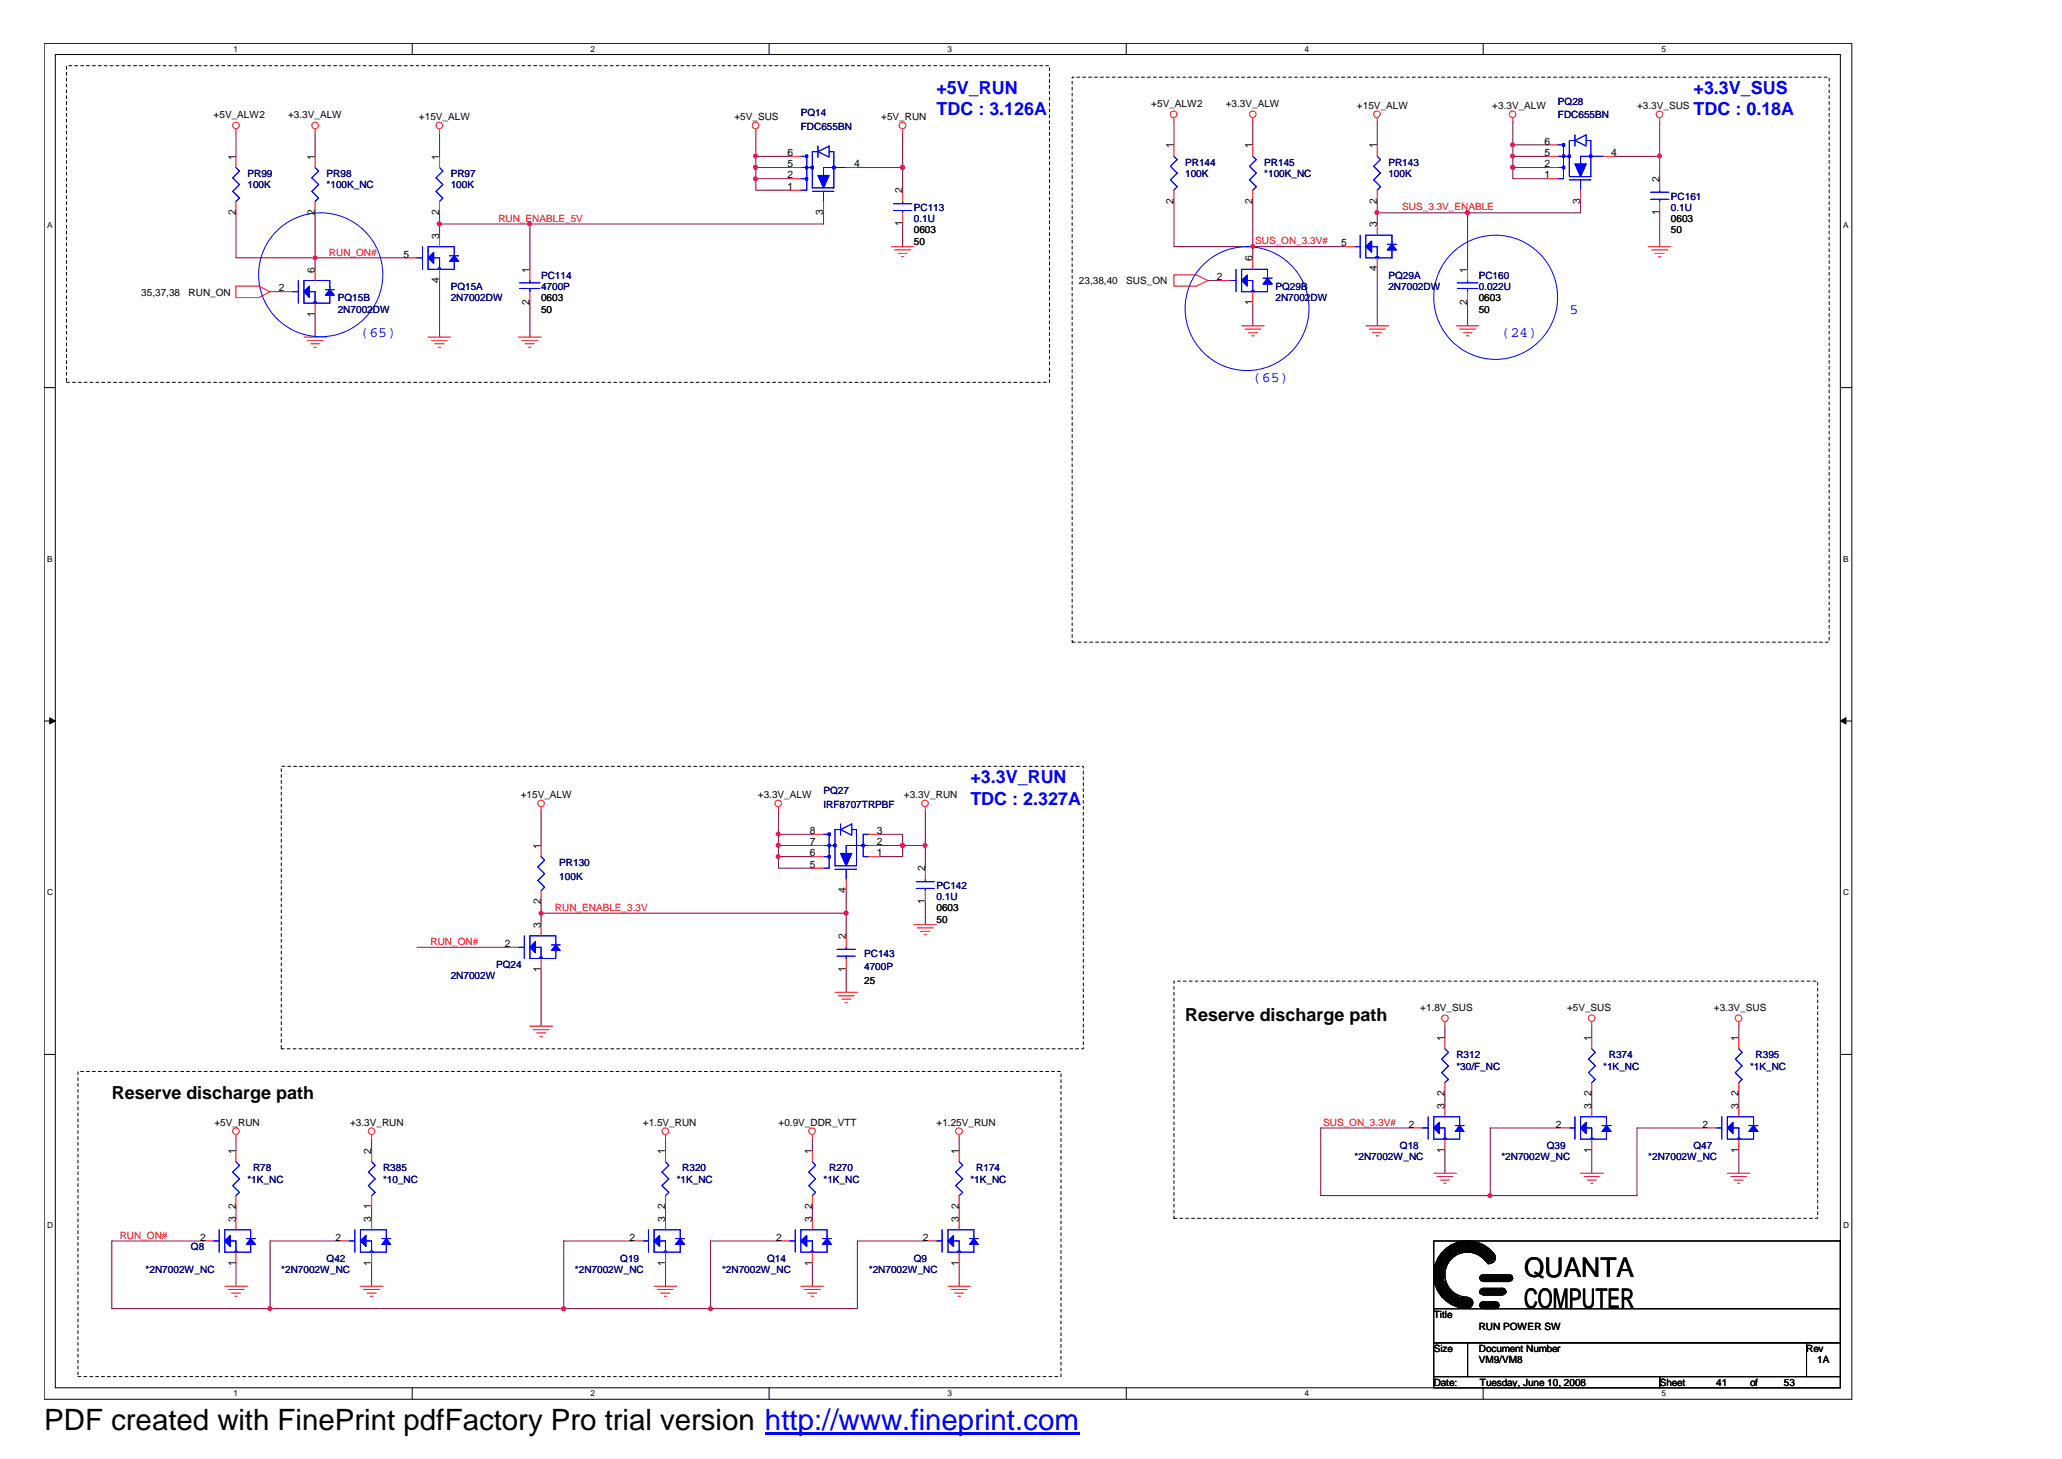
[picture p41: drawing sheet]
<svg xmlns="http://www.w3.org/2000/svg" width="297mm" height="210mm" viewBox="0 0 297 210" stroke-linecap="round" stroke-linejoin="round" font-family="sans-serif">
<defs><g id="words">
<text font-size="4.2" x="6.3" y="205.7">PDF created with FinePrint pdfFactory Pro trial version http://www.fineprint.com</text>
<g font-size="3.9">
<text x="219.3" y="183.7">QUANTA</text>
<text x="219.3" y="188.1">COMPUTER</text>
</g>
<g font-size="2.6" fill="#00f">
<text x="134.7" y="13.5">+5V_RUN</text>
<text x="134.7" y="16.6">TDC : 3.126A</text>
<text x="243.7" y="13.5">+3.3V_SUS</text>
<text x="243.7" y="16.6">TDC : 0.18A</text>
<text x="139.6" y="112.7">+3.3V_RUN</text>
<text x="139.6" y="115.8">TDC : 2.327A</text>
</g>
<g font-size="2.6">
<text x="170.5" y="146.8">Reserve discharge path</text>
<text x="16.1" y="158.2">Reserve discharge path</text>
</g>
<g font-size="2.1" fill="#00f">
<text x="225.8" y="45.2">5</text>
<text x="51.9" y="48.5">(65)</text>
<text x="216" y="48.5">(24)</text>
<text x="180.3" y="55">(65)</text>
</g>
<g font-size="1.5">
<text x="33.9" y="23" transform="rotate(-90 33.9 23)">1</text>
<text x="45.3" y="23" transform="rotate(-90 45.3 23)">1</text>
<text x="63.2" y="23" transform="rotate(-90 63.2 23)">1</text>
<text x="113.3" y="22.5">6</text>
<text x="168.9" y="21.4" transform="rotate(-90 168.9 21.4)">1</text>
<text x="180.2" y="21.4" transform="rotate(-90 180.2 21.4)">1</text>
<text x="198.1" y="21.4" transform="rotate(-90 198.1 21.4)">1</text>
<text x="222.2" y="20.8">6</text>
<text x="222.2" y="22.5">5</text>
<text x="231.8" y="22.5">4</text>
<text x="113.3" y="24.1">5</text>
<text x="113.3" y="25.7">2</text>
<text x="113.3" y="27.3">1</text>
<text x="122.9" y="24.1">4</text>
<text x="129.8" y="27.8" transform="rotate(-90 129.8 27.8)">2</text>
<text x="168.9" y="29.3" transform="rotate(-90 168.9 29.3)">2</text>
<text x="180.2" y="29.3" transform="rotate(-90 180.2 29.3)">2</text>
<text x="198.1" y="29.3" transform="rotate(-90 198.1 29.3)">2</text>
<text x="222.2" y="24.1">2</text>
<text x="222.2" y="25.7">1</text>
<text x="227.4" y="29.3" transform="rotate(-90 227.4 29.3)">3</text>
<text x="238.8" y="26.2" transform="rotate(-90 238.8 26.2)">2</text>
<text x="33.9" y="30.9" transform="rotate(-90 33.9 30.9)">2</text>
<text x="45.3" y="30.9" transform="rotate(-90 45.3 30.9)">2</text>
<text x="63.2" y="34.3" transform="rotate(-90 63.2 34.3)">3</text>
<text x="63.2" y="30.9" transform="rotate(-90 63.2 30.9)">2</text>
<text x="118.4" y="30.9" transform="rotate(-90 118.4 30.9)">3</text>
<text x="129.8" y="32.6" transform="rotate(-90 129.8 32.6)">1</text>
<text x="193" y="35.4">5</text>
<text x="198.1" y="32.7" transform="rotate(-90 198.1 32.7)">3</text>
<text x="238.8" y="30.9" transform="rotate(-90 238.8 30.9)">1</text>
<text x="40.1" y="41.9">2</text>
<text x="45.3" y="39.2" transform="rotate(-90 45.3 39.2)">6</text>
<text x="58" y="37.1">5</text>
<text x="63.2" y="40.7" transform="rotate(-90 63.2 40.7)">4</text>
<text x="76.2" y="39.2" transform="rotate(-90 76.2 39.2)">1</text>
<text x="175.1" y="40.3">2</text>
<text x="180.2" y="37.6" transform="rotate(-90 180.2 37.6)">6</text>
<text x="198.1" y="39" transform="rotate(-90 198.1 39)">4</text>
<text x="211.1" y="39.2" transform="rotate(-90 211.1 39.2)">1</text>
<text x="45.3" y="45.6" transform="rotate(-90 45.3 45.6)">1</text>
<text x="76.2" y="43.9" transform="rotate(-90 76.2 43.9)">2</text>
<text x="180.2" y="43.9" transform="rotate(-90 180.2 43.9)">1</text>
<text x="211.1" y="43.9" transform="rotate(-90 211.1 43.9)">2</text>
<text x="116.5" y="120">8</text>
<text x="126.2" y="120">3</text>
<text x="77.8" y="122.1" transform="rotate(-90 77.8 122.1)">1</text>
<text x="116.5" y="121.6">7</text>
<text x="116.5" y="123.2">6</text>
<text x="116.5" y="124.9">5</text>
<text x="126.2" y="121.6">2</text>
<text x="126.2" y="123.2">1</text>
<text x="133.1" y="125.4" transform="rotate(-90 133.1 125.4)">2</text>
<text x="77.8" y="130.1" transform="rotate(-90 77.8 130.1)">2</text>
<text x="121.7" y="128.5" transform="rotate(-90 121.7 128.5)">4</text>
<text x="133.1" y="130.1" transform="rotate(-90 133.1 130.1)">1</text>
<text x="72.6" y="136.2">2</text>
<text x="77.8" y="133.5" transform="rotate(-90 77.8 133.5)">3</text>
<text x="121.7" y="135.1" transform="rotate(-90 121.7 135.1)">2</text>
<text x="77.8" y="139.8" transform="rotate(-90 77.8 139.8)">1</text>
<text x="121.7" y="139.8" transform="rotate(-90 121.7 139.8)">1</text>
<text x="207.9" y="149.7" transform="rotate(-90 207.9 149.7)">1</text>
<text x="229" y="149.7" transform="rotate(-90 229 149.7)">1</text>
<text x="250.1" y="149.7" transform="rotate(-90 250.1 149.7)">1</text>
<text x="207.9" y="159.5" transform="rotate(-90 207.9 159.5)">3</text>
<text x="207.9" y="157.7" transform="rotate(-90 207.9 157.7)">2</text>
<text x="229" y="159.5" transform="rotate(-90 229 159.5)">3</text>
<text x="229" y="157.7" transform="rotate(-90 229 157.7)">2</text>
<text x="250.1" y="159.5" transform="rotate(-90 250.1 159.5)">3</text>
<text x="250.1" y="157.7" transform="rotate(-90 250.1 157.7)">2</text>
<text x="33.9" y="166" transform="rotate(-90 33.9 166)">1</text>
<text x="53.4" y="166" transform="rotate(-90 53.4 166)">2</text>
<text x="95.7" y="166" transform="rotate(-90 95.7 166)">1</text>
<text x="116.8" y="166" transform="rotate(-90 116.8 166)">1</text>
<text x="138" y="166" transform="rotate(-90 138 166)">1</text>
<text x="202.7" y="162.2">2</text>
<text x="207.9" y="165.8" transform="rotate(-90 207.9 165.8)">1</text>
<text x="223.9" y="162.2">2</text>
<text x="229" y="165.8" transform="rotate(-90 229 165.8)">1</text>
<text x="245" y="162.2">2</text>
<text x="250.1" y="165.8" transform="rotate(-90 250.1 165.8)">1</text>
<text x="33.9" y="174" transform="rotate(-90 33.9 174)">2</text>
<text x="53.4" y="174" transform="rotate(-90 53.4 174)">1</text>
<text x="95.7" y="174" transform="rotate(-90 95.7 174)">2</text>
<text x="116.8" y="174" transform="rotate(-90 116.8 174)">2</text>
<text x="138" y="174" transform="rotate(-90 138 174)">2</text>
<text x="28.8" y="178.5">2</text>
<text x="33.9" y="175.8" transform="rotate(-90 33.9 175.8)">3</text>
<text x="48.3" y="178.5">2</text>
<text x="53.4" y="175.8" transform="rotate(-90 53.4 175.8)">3</text>
<text x="90.6" y="178.5">2</text>
<text x="95.7" y="175.8" transform="rotate(-90 95.7 175.8)">3</text>
<text x="111.7" y="178.5">2</text>
<text x="116.8" y="175.8" transform="rotate(-90 116.8 175.8)">3</text>
<text x="132.8" y="178.5">2</text>
<text x="138" y="175.8" transform="rotate(-90 138 175.8)">3</text>
<text x="33.9" y="182.1" transform="rotate(-90 33.9 182.1)">1</text>
<text x="53.4" y="182.1" transform="rotate(-90 53.4 182.1)">1</text>
<text x="95.7" y="182.1" transform="rotate(-90 95.7 182.1)">1</text>
<text x="116.8" y="182.1" transform="rotate(-90 116.8 182.1)">1</text>
<text x="138" y="182.1" transform="rotate(-90 138 182.1)">1</text>
</g>
<g font-size="1.4">
<text x="30.7" y="17">+5V_ALW2</text>
<text x="41.4" y="17">+3.3V_ALW</text>
<text x="60.3" y="17.3">+15V_ALW</text>
<text x="105.7" y="17.3">+5V_SUS</text>
<text x="126.8" y="17.3">+5V_RUN</text>
<text x="165.7" y="15.4">+5V_ALW2</text>
<text x="176.4" y="15.4">+3.3V_ALW</text>
<text x="195.2" y="15.7">+15V_ALW</text>
<text x="214.7" y="15.7">+3.3V_ALW</text>
<text x="235.5" y="15.7">+3.3V_SUS</text>
<text x="131.5" y="35.2">50</text>
<text x="131.5" y="33.6">0603</text>
<text x="240.4" y="33.6">50</text>
<text x="240.4" y="32">0603</text>
<text x="155.2" y="40.9">23,38,40</text>
<text x="162.1" y="40.9">SUS_ON</text>
<text x="20.3" y="42.5">35,37,38</text>
<text x="27.1" y="42.5">RUN_ON</text>
<text x="77.9" y="45">50</text>
<text x="77.9" y="43.3">0603</text>
<text x="212.8" y="45">50</text>
<text x="212.8" y="43.3">0603</text>
<text x="74.9" y="114.9">+15V_ALW</text>
<text x="109.1" y="114.9">+3.3V_ALW</text>
<text x="130" y="114.9">+3.3V_RUN</text>
<text x="134.7" y="131.1">0603</text>
<text x="134.7" y="132.7">50</text>
<text x="124.3" y="141.5">25</text>
<text x="204.3" y="145.4">+1.8V_SUS</text>
<text x="225.5" y="145.4">+5V_SUS</text>
<text x="246.6" y="145.4">+3.3V_SUS</text>
<text x="30.9" y="162">+5V_RUN</text>
<text x="50.4" y="162">+3.3V_RUN</text>
<text x="92.5" y="162">+1.5V_RUN</text>
<text x="112" y="162">+0.9V_DDR_VTT</text>
<text x="134.7" y="162">+1.25V_RUN</text>
<text x="206.3" y="189.6">Title</text>
<text x="212.8" y="191.3">RUN POWER SW</text>
<text x="206.3" y="194.5">Size</text>
<text x="212.8" y="196.1">VM9/VM8</text>
<text x="212.8" y="194.5">Document Number</text>
<text x="259.9" y="194.5">Rev</text>
<text x="261.5" y="196.1">1A</text>
<text x="206.3" y="199.4">Date:</text>
<text x="212.9" y="199.4">Tuesday, June 10, 2008</text>
<text x="238.8" y="199.4">Sheet</text>
<text x="246.9" y="199.4">41</text>
<text x="251.8" y="199.4">of</text>
<text x="256.7" y="199.4">53</text>
</g>
<g font-size="1.4" fill="#000080">
<text x="115.2" y="16.7">PQ14</text>
<text x="224.2" y="15">PQ28</text>
<text x="224.2" y="17">FDC655BN</text>
<text x="115.2" y="18.6">FDC655BN</text>
<text x="170.5" y="23.8">PR144</text>
<text x="181.9" y="23.8">PR145</text>
<text x="199.8" y="23.8">PR143</text>
<text x="35.6" y="25.5">PR99</text>
<text x="35.6" y="27.1">100K</text>
<text x="47" y="25.5">PR98</text>
<text x="47" y="27.1">*100K_NC</text>
<text x="64.9" y="25.5">PR97</text>
<text x="64.9" y="27.1">100K</text>
<text x="170.5" y="25.5">100K</text>
<text x="181.9" y="25.5">*100K_NC</text>
<text x="199.8" y="25.5">100K</text>
<text x="240.4" y="28.7">PC161</text>
<text x="131.5" y="30.3">PC113</text>
<text x="131.5" y="32">0.1U</text>
<text x="240.4" y="30.3">0.1U</text>
<text x="64.9" y="41.7">PQ15A</text>
<text x="77.9" y="40.1">PC114</text>
<text x="77.9" y="41.7">4700P</text>
<text x="183.5" y="41.7">PQ29B</text>
<text x="199.8" y="40.1">PQ29A</text>
<text x="199.8" y="41.7">2N7002DW</text>
<text x="212.8" y="40.1">PC160</text>
<text x="212.8" y="41.7">0.022U</text>
<text x="48.6" y="43.3">PQ15B</text>
<text x="48.6" y="45">2N7002DW</text>
<text x="64.9" y="43.3">2N7002DW</text>
<text x="183.5" y="43.3">2N7002DW</text>
<text x="118.5" y="114.2">PQ27</text>
<text x="118.5" y="116.2">IRF8707TRPBF</text>
<text x="80.5" y="124.6">PR130</text>
<text x="80.5" y="126.5">100K</text>
<text x="134.7" y="127.9">PC142</text>
<text x="134.7" y="129.5">0.1U</text>
<text x="124.3" y="137.6">PC143</text>
<text x="64.9" y="140.9">2N7002W</text>
<text x="71.4" y="139.2">PQ24</text>
<text x="124.3" y="139.6">4700P</text>
<text x="209.5" y="152.2">R312</text>
<text x="209.5" y="153.9">*30/F_NC</text>
<text x="230.7" y="153.9">*1K_NC</text>
<text x="231.5" y="152.2">R374</text>
<text x="251.8" y="153.9">*1K_NC</text>
<text x="252.6" y="152.2">R395</text>
<text x="194.9" y="166.9">*2N7002W_NC</text>
<text x="201.4" y="165.2">Q18</text>
<text x="216" y="166.9">*2N7002W_NC</text>
<text x="222.5" y="165.2">Q39</text>
<text x="237.2" y="166.9">*2N7002W_NC</text>
<text x="243.7" y="165.2">Q47</text>
<text x="35.6" y="170.2">*1K_NC</text>
<text x="36.4" y="168.5">R78</text>
<text x="55.1" y="168.5">R385</text>
<text x="55.1" y="170.2">*10_NC</text>
<text x="97.4" y="170.2">*1K_NC</text>
<text x="98.2" y="168.5">R320</text>
<text x="118.5" y="170.2">*1K_NC</text>
<text x="119.3" y="168.5">R270</text>
<text x="139.6" y="170.2">*1K_NC</text>
<text x="140.5" y="168.5">R174</text>
<text x="27.5" y="179.9">Q8</text>
<text x="21" y="183.1">*2N7002W_NC</text>
<text x="40.5" y="183.1">*2N7002W_NC</text>
<text x="47" y="181.5">Q42</text>
<text x="82.7" y="183.1">*2N7002W_NC</text>
<text x="89.2" y="181.5">Q19</text>
<text x="103.9" y="183.1">*2N7002W_NC</text>
<text x="110.4" y="181.5">Q14</text>
<text x="125" y="183.1">*2N7002W_NC</text>
<text x="131.5" y="181.5">Q9</text>
</g>
<g font-size="1.4" fill="#f00">
<text x="71.7" y="31.9">RUN_ENABLE_5V</text>
<text x="180.6" y="35.2">SUS_ON_3.3V#</text>
<text x="201.8" y="30.3">SUS_3.3V_ENABLE</text>
<text x="47.3" y="36.8">RUN_ON#</text>
<text x="79.8" y="131">RUN_ENABLE_3.3V</text>
<text x="61.9" y="135.9">RUN_ON#</text>
<text x="190.4" y="161.9">SUS_ON_3.3V#</text>
<text x="17.2" y="178.2">RUN_ON#</text>
</g>
<g font-size="1.2">
<text x="33.6" y="7.5">1</text>
<text x="85" y="7.5">2</text>
<text x="136.3" y="7.5">3</text>
<text x="187.7" y="7.5">4</text>
<text x="239.1" y="7.5">5</text>
<text x="6.8" y="32.9">A</text>
<text x="265.2" y="32.9">A</text>
<text x="6.8" y="80.8">B</text>
<text x="265.2" y="80.8">B</text>
<text x="6.8" y="128.7">C</text>
<text x="265.2" y="128.7">C</text>
<text x="6.8" y="176.7">D</text>
<text x="265.2" y="176.7">D</text>
<text x="33.6" y="200.9">1</text>
<text x="85" y="200.9">2</text>
<text x="136.3" y="200.9">3</text>
<text x="187.7" y="200.9">4</text>
<text x="239.1" y="200.9">5</text>
</g>
</g></defs>
<g fill="none" stroke="#000" stroke-width=".14">
<path d="M6.3 6.2h260.1v195.1h-260.1zM8 7.8h256.8v191.9h-256.8zM59.3 6.2v1.6M110.7 6.2v1.6M162.1 6.2v1.6M213.4 6.2v1.6M6.3 55.8h1.7M264.8 55.8h1.6M6.3 103.7h1.7M264.8 103.7h1.6M6.3 151.7h1.7M264.8 151.7h1.6"/>
<path d="M206.3 178.5h58.5v9.8h-58.5zM207.9 179.8v2.8l.2-.5v-2.3l.1-.1v2.1l.2-.2v-2.1l.2-.2v2l.1-.2v-1.9h.2v1.8l.1-.2v-1.6l.2-.2v1.7l.2-.2v-1.5l.1-.1v1.6M209.7 178.9l.1-.2v1.6l-.1-.2zM209.8 179.9l1.4-.2a3.6 3.6 0 0 1 3.1 1.8M209.8 179.7l1.4-.2a3.8 3.8 0 0 1 3.4 2.2M209.8 179.5l1.4-.2a4 4 0 0 1 3.6 2.3M209.8 179.4l1.4-.2a4.2 4.2 0 0 1 3.6 2.1M209.8 179.2l1.4-.2a4.3 4.3 0 0 1 3.8 2.3M209.8 178.9l1.4-.2a4.6 4.6 0 0 1 3.9 2.3M210 179l1.2-.1a4.6 4.6 0 0 1 3.9 2.3M210 178.9v1.2M211.2 178.5a4.8 4.8 0 0 1 3.7 1.9"/>
<path d="M211.2 178.5a4.8 4.8 0 0 0-4.9 4.9 4.8 4.8 0 0 0 4.9 4.8M211.2 178.5l-1.6 .2M59.3 199.7v1.6M110.7 199.7v1.6M162.1 199.7v1.6M206.3 188.3h58.5v4.9h-58.5zM206.3 193.2h4.9v4.8h-4.9zM206.3 198h32.5v1.7h-32.5zM206.5 182.3v2.2l.1 .6v-3.3l.2-.3v4l.1 .2v-4.6l.2-.3v5.2l.2 .2v-5.5l.1-.2v6.2M209.8 180.1l1.4-.3a3.5 3.5 0 0 1 3.1 2M209.8 186.5v1.5h-.1v-1.5l-.2-.2v1.7l-.1-.2v-1.5l-.2-.1v1.6h-.2v-1.8l-.1-.1v1.7h-.2v-1.9l-.1-.2v2l-.2-.2v-2l-.2-.2v2.1l-.1-.2v-2.3l-.2-.3v2.4h-.2v-6.7l-.1 .2v6.4M209.8 186.7h.2v1.3h.2v-1.3h.2v1.4h-.4l.5-1.4v1.4l.2-.1v-1.3l.1 .3v1.1h.2v-1.3h.2v1.3h.1v-1.3h.2v1.3l.2-.1v-1l.1 .2v.6"/>
<path d="M209.9 180.2l1.3-.2a3.3 3.3 0 0 1 2.9 1.8M211.2 193.2h48.7v4.8h-48.7zM211.2 180.1a3.2 3.2 0 0 1 2.5 1.2M211.2 180.1a3.2 3.2 0 0 0-3.3 3.3 3.2 3.2 0 0 0 3.3 3.2M211.2 180.1l-1.3 .2M213.1 183.6h4.4v.1h-4.6v.2h4.8l-.2 .2h-4.4l.2 .1h4.2M213.1 187.5h2.5v.1h-2.7v.2h2.8l-.1 .2h-2.7l.4 .1h2.3M213.1 185.5h3.4v.2h-3.4l-.2 .2h3.8l-.2 .1h-3.6l.4 .2h3.1M213.4 199.7v1.6M213.4 187.3h1.8M213.4 188.3h1.8M213.4 186.3h2.8"/>
<path d="M213.4 185.3h2.8M213.4 184.4h3.8M213.4 183.4h3.8M238.8 198h26v1.7h-26zM259.9 193.2h4.9v4.8h-4.9z"/>
<circle cx="211.1" cy="187.4" r=".78"/>
<circle cx="213.4" cy="187.8" r=".47"/>
<circle cx="213.4" cy="185.8" r=".47"/>
<circle cx="213.4" cy="183.9" r=".47"/>
<circle cx="214.4" cy="180.9" r=".79"/>
<circle cx="215.2" cy="187.8" r=".48"/>
<circle cx="216.2" cy="185.8" r=".47"/>
<circle cx="217.2" cy="183.9" r=".47"/>
</g>
<g fill="#000" stroke="#000" stroke-width=".14">
<path d="M7.2 103.3l.8 .4-.8 .5z" fill-rule="evenodd"/>
<path d="M264.8 103.7l.8-.4v.9z" fill-rule="evenodd"/>
</g>
<g fill="none" stroke="#800040" stroke-width=".14">
<path d="M34 19.2v3.3M45.3 19.2v3.3M63.2 19.2v3.3M108.8 19.2v8.2h4.8M129.9 19.2v8.2M168.9 17.6v3.2M180.3 17.6v3.2M198.2 17.6v3.2M217.7 17.6v8.1h4.8M238.8 17.6v8.1M34 30.6v6.5h24.3M45.3 30.6v8.1"/>
<path d="M63.2 30.6v3.2M76.2 32.2v6.5M108.8 22.5h4.8M108.8 24.1h4.8M108.8 25.7h4.8M118.5 30.6v1.6h-55.3M123.4 24.1h6.5M129.9 32.2v3.3M168.9 29v6.5h24.4M180.3 29v8.1M198.2 29v3.2M198.2 38.7v8.2"/>
<path d="M211.2 30.6v8.1M217.7 22.5h4.8M217.7 24.1h4.8M217.7 20.8h4.8M227.4 29v1.6h-29.2M232.3 22.5h6.5M238.8 30.6v4.9M38.9 42h1.6M45.3 45.2v3.3M63.2 40.4v8.1M76.2 43.6v4.9M173.8 40.4h1.6"/>
<path d="M180.3 43.6v3.3M211.2 43.6v3.3M77.9 116.8v4.8M112 116.8v8.1h4.9M133.1 116.8v8.1M60 136.3h13M77.9 131.4h43.9M77.9 129.8v3.2M77.9 139.5v8.1M112 121.6h4.9M112 123.2h4.9M112 120h4.9"/>
<path d="M121.8 128.2v6.4M121.8 139.5v3.3M126.6 120h3.3v3.2h-3.3M126.6 121.6h6.5M133.1 129.8v3.2M207.9 147.6v1.7M207.9 157.4v1.6M229 147.6v1.7M229 157.4v1.6M250.2 147.6v1.7M250.2 157.4v1.6M29.1 178.5h-13v9.8h107.3v-9.8h9.7"/>
<path d="M34 163.9v1.6M34 173.7v1.6M48.6 178.5h-9.7v9.8M53.5 163.9v1.6M53.5 173.7v1.6M90.8 178.5h-9.7v9.8M95.8 163.9v1.6M95.8 173.7v1.6M112 178.5h-9.8v9.8M116.9 163.9v1.6M116.9 173.7v1.6M138 163.9v1.6"/>
<path d="M138 173.7v1.6M203 162.3h-13v9.7h45.5v-9.7h9.8M207.9 165.5v3.3M224.2 162.3h-9.8v9.7M229 165.5v3.3M250.2 165.5v3.3M34 181.8v3.3M53.5 181.8v3.3M95.8 181.8v3.3M116.9 181.8v3.3M138 181.8v3.3"/>
</g>
<g fill="#f0f" stroke="#f0f" stroke-width=".14">
<circle cx="38.8" cy="188.3" r=".3"/>
<circle cx="102.2" cy="188.3" r=".3"/>
<circle cx="81.1" cy="188.3" r=".31"/>
<circle cx="45.3" cy="37.1" r=".3"/>
<circle cx="63.2" cy="32.2" r=".31"/>
<circle cx="108.7" cy="24.1" r=".31"/>
<circle cx="108.7" cy="22.4" r=".3"/>
<circle cx="108.7" cy="25.7" r=".3"/>
<circle cx="129.9" cy="24.1" r=".32"/>
<circle cx="76.2" cy="32.2" r=".31"/>
<circle cx="214.4" cy="172" r=".3"/>
<circle cx="112" cy="123.2" r=".3"/>
<circle cx="112" cy="121.6" r=".31"/>
<circle cx="112" cy="120" r=".3"/>
<circle cx="129.9" cy="121.6" r=".32"/>
<circle cx="133.1" cy="121.6" r=".31"/>
<circle cx="77.9" cy="131.4" r=".3"/>
<circle cx="121.7" cy="131.4" r=".31"/>
<circle cx="211.1" cy="30.6" r=".31"/>
<circle cx="198.1" cy="30.6" r=".3"/>
<circle cx="217.6" cy="22.4" r=".3"/>
<circle cx="217.6" cy="20.8" r=".3"/>
<circle cx="217.6" cy="24.1" r=".31"/>
<circle cx="180.3" cy="35.4" r=".3"/>
<circle cx="238.8" cy="22.4" r=".3"/>
</g>
<g fill="none" stroke="#f00" stroke-width=".14">
<path d="M34 18.6v.6M45.3 18.6v.6M63.2 18.6v.6M108.8 18.6v.6M129.9 18.6v.6M168.9 16.9v.7M180.3 16.9v.7M198.2 16.9v.7M217.7 16.9v.7M238.8 16.9v.7M34 22.5v1.6M34 29v1.6"/>
<path d="M45.3 22.5v1.6M45.3 29v1.6M45.3 38.7v1.7M58.3 37.1h1.7M63.2 22.5v1.6M63.2 29v1.6M63.2 33.8v1.7M63.2 38.7v1.7M76.2 38.7v1.7M113.6 22.5h1.6M113.6 24.1h1.6M113.6 25.7h1.6"/>
<path d="M113.6 27.4h1.6M118.5 29v1.6M121.8 24.1h1.6M128.3 35.5h3.2M128.7 36h2.3M129.2 36.5h1.3M129.7 36.9h.3M129.9 27.4v1.6M129.9 30.6v1.6M168.9 39.6h3.2l1.7 .8-1.7 .8h-3.2zM168.9 20.8v1.7M168.9 27.4v1.6"/>
<path d="M180.3 20.8v1.7M180.3 27.4v1.6M180.3 37.1v1.6M193.3 35.5h1.6M198.2 20.8v1.7M198.2 27.4v1.6M198.2 32.2v1.6M198.2 37.1v1.6M211.2 38.7v1.7M222.5 22.5h1.7M222.5 24.1h1.7M222.5 25.7h1.7"/>
<path d="M222.5 20.8h1.7M227.4 27.4v1.6M230.7 22.5h1.6M237.2 35.5h3.2M237.7 36h2.2M238.1 36.5h1.3M238.6 36.9h.4M238.8 25.7v1.7M238.8 29v1.6M34 41.2h3.2l1.7 .8-1.7 .8h-3.2zM40.5 42h1.6M43.7 48.5h3.3"/>
<path d="M44.2 49h2.3M44.7 49.5h1.3M45.2 50h.3M45.3 43.6v1.6M61.6 48.5h3.3M62.1 49h2.2M62.6 49.5h1.3M63.1 50h.3M74.6 48.5h3.3M75.1 49h2.3M75.6 49.5h1.3M76.1 50h.3"/>
<path d="M76.2 42v1.6M175.4 40.4h1.6M178.6 46.9h3.3M179.2 47.3h2.2M179.6 47.9h1.3M180.1 48.3h.3M180.3 42v1.6M196.5 46.9h3.3M197 47.3h2.3M197.5 47.9h1.3M198 48.3h.3M209.5 46.9h3.3"/>
<path d="M210 47.3h2.3M210.5 47.9h1.3M211 48.3h.3M211.2 42v1.6M77.9 116.1v.7M112 116.1v.7M133.1 116.1v.7M73 136.3h1.6M77.9 121.6v1.6M77.9 128.2v1.6M77.9 133v1.6M77.9 137.9v1.6"/>
<path d="M116.9 120h1.6M116.9 121.6h1.6M116.9 123.2h1.6M116.9 124.9h1.6M121.8 126.5v1.7M121.8 134.6v1.7M121.8 137.9v1.6M125 120h1.6M125 121.6h1.6M125 123.2h1.6M131.5 133h3.2M132 133.5h2.3"/>
<path d="M132.5 134h1.3M133 134.5h.3M133.1 124.9v1.6M133.1 128.2v1.6M76.2 147.6h3.3M76.7 148.1h2.3M77.2 148.6h1.3M77.7 149.1h.3M120.1 142.8h3.3M120.6 143.3h2.3M121.1 143.7h1.3M121.6 144.2h.3"/>
<path d="M207.9 147v.6M207.9 149.3v1.6M207.9 155.8v1.6M207.9 159v1.7M229 147v.6M229 149.3v1.6M229 155.8v1.6M229 159v1.7M250.2 147v.6M250.2 149.3v1.6M250.2 155.8v1.6M250.2 159v1.7"/>
<path d="M29.1 178.5h1.6M34 163.3v.6M34 165.5v1.6M34 172v1.7M34 175.3v1.6M48.6 178.5h1.6M53.5 163.3v.6M53.5 165.5v1.6M53.5 172v1.7M53.5 175.3v1.6M90.8 178.5h1.7M95.8 163.3v.6"/>
<path d="M95.8 165.5v1.6M95.8 172v1.7M95.8 175.3v1.6M112 178.5h1.6M116.9 163.3v.6M116.9 165.5v1.6M116.9 172v1.7M116.9 175.3v1.6M133.1 178.5h1.6M138 163.3v.6M138 165.5v1.6M138 172v1.7"/>
<path d="M138 175.3v1.6M203 162.3h1.6M206.3 168.8h3.2M206.8 169.3h2.2M207.3 169.8h1.3M207.7 170.2h.4M207.9 163.9v1.6M224.2 162.3h1.6M227.4 168.8h3.3M227.9 169.3h2.3M228.4 169.8h1.3M228.9 170.2h.3"/>
<path d="M229 163.9v1.6M245.3 162.3h1.6M248.5 168.8h3.3M249 169.3h2.3M249.5 169.8h1.3M250 170.2h.3M250.2 163.9v1.6M32.3 185.1h3.3M32.9 185.5h2.2M33.3 186h1.3M33.8 186.5h.3M34 180.1v1.7"/>
<path d="M51.9 185.1h3.2M52.3 185.5h2.3M52.8 186h1.3M53.3 186.5h.3M53.5 180.1v1.7M94.1 185.1h3.3M94.6 185.5h2.3M95.1 186h1.3M95.6 186.5h.3M95.8 180.1v1.7M115.2 185.1h3.3M115.7 185.5h2.3"/>
<path d="M116.2 186h1.3M116.7 186.5h.4M116.9 180.1v1.7M136.4 185.1h3.2M136.9 185.5h2.2M137.4 186h1.2M137.8 186.5h.4M138 180.1v1.7"/>
<circle cx="33.9" cy="18" r=".47"/>
<circle cx="45.3" cy="18" r=".47"/>
<circle cx="63.2" cy="18" r=".47"/>
<circle cx="108.7" cy="18" r=".47"/>
<circle cx="129.9" cy="18" r=".48"/>
<circle cx="168.9" cy="16.4" r=".47"/>
<circle cx="180.2" cy="16.4" r=".47"/>
<circle cx="198.1" cy="16.4" r=".47"/>
<circle cx="217.6" cy="16.4" r=".47"/>
<circle cx="238.8" cy="16.4" r=".47"/>
<circle cx="77.8" cy="115.6" r=".47"/>
<circle cx="112" cy="115.6" r=".47"/>
<circle cx="133.1" cy="115.6" r=".47"/>
<circle cx="207.9" cy="146.5" r=".47"/>
<circle cx="229" cy="146.5" r=".47"/>
<circle cx="250.1" cy="146.5" r=".47"/>
<circle cx="33.9" cy="162.7" r=".47"/>
<circle cx="53.5" cy="162.7" r=".47"/>
<circle cx="95.7" cy="162.7" r=".47"/>
<circle cx="116.8" cy="162.7" r=".47"/>
<circle cx="138" cy="162.7" r=".48"/>
</g>
<path d="M9.6 9.5h141.4v45.5h-141.4zM154.3 11.1h108.9v81.3h-108.9zM40.5 110.3h115.4v40.6h-115.4zM11.2 154.1h141.5v43.9h-141.5zM168.9 141.2h92.6v34.1h-92.6z" fill="none" stroke="#000" stroke-width=".14" stroke-dasharray=".4"/>
<g fill="none" stroke="#00f" stroke-width=".14">
<path d="M226.6 19.4v1.6M34 24.1l.5 .5-1 1 1 1-1 .9 1 1-.5 .5M45.3 24.1l.5 .5-.9 1 .9 1-.9 .9 .9 1-.5 .5M60 37.1h.8M60.8 35.5v3.2M62.4 37.1h.8v1.6M63.1 38.7v-.1h.3v.1M63.2 24.1l.5 .5-1 1 1 1-1 .9 1 1-.5 .5M64.7 36.8h1.3M65.4 36.8v-1.3h-3.8v3.2h3.8v-1.1M115.2 25.7h.9M115.2 24.1h1.7"/>
<path d="M115.2 22.5h.9v4.9h-.9M115.9 22.3h.3v.3h-.3zM115.9 23.9h.3v.4h-.3zM115.9 25.6h.3v.3h-.3zM116.7 23.9h.4v.4h-.4zM116.9 27.5h3.1M117.7 21.8l1.6-.8v1.5M117.7 21.8h-.8v5.2h3.1v-5.2h-.7M117.7 21v1.6M117.7 21.8l1.6 .8M118.5 27.5v1.5M119.8 23.9h.3v.4h-.3z"/>
<path d="M121.8 24.1h-3.3v1.1M128.6 29.3h2.6M128.6 30.3h2.6M129.9 29v.3M129.9 30.3v.3M168.9 22.5l.5 .5-1 .9 1 1-1 1 1 1-.5 .5M177.8 38.7v3.3M180.3 22.5l.5 .5-1 .9 1 1-1 1 1 1-.5 .5M194.9 35.5h.8M195.7 33.8v3.3M197.4 35.5h.8v1.6M198 37.1v-.2h.3v.2"/>
<path d="M198.2 22.5l.4 .5-.9 .9 .9 1-.9 1 .9 1-.4 .5M199.6 35.2h1.3M200.3 35.2v-1.4h-3.8v3.3h3.8v-1.1M224.2 20.8h.8v4.9h-.8M224.2 24.1h.8M224.2 22.5h1.6M224.8 22.3h.3v.3h-.3zM224.8 23.9h.3v.4h-.3zM224.8 20.7h.3v.3h-.3zM225.6 22.3h.3v.3h-.3zM225.8 25.9h3.1M226.6 20.2h-.8v5.2h3.1v-5.2h-.7"/>
<path d="M226.6 20.2l1.6-.8v1.4M226.6 20.2l1.6 .8M227.4 25.9v1.5M228.7 22.3h.3v.3h-.3zM230.7 22.5h-3.3v1.1M237.5 27.7h2.6M237.5 28.7h2.6M238.8 27.4v.3M238.8 28.7v.3M42.1 42h.8M42.9 40.4v3.2M44.5 42h.8v1.6"/>
<path d="M45.2 43.6v-.2h.3v.2M46.8 41.7h1.3M47.5 41.7v-1.3h-3.8v3.2h3.8v-1.1M74.8 41.5h2.9M74.8 40.7h2.9M76.2 40.4v.3M76.2 41.5v.5M177 40.4h.8M179.5 40.4h.8v1.6M180.1 42v-.2h.3v.2M181.7 40h1.3M182.4 40v-1.3h-3.8v3.3h3.8v-1.1"/>
<path d="M209.7 41.5h2.9M209.7 40.7h2.9M211.2 40.4v.3M211.2 41.5v.5M119.2 119.9h.3v.3h-.3zM120.9 119.4h-.8v5.2h3.1v-5.2h-.6M120.9 118.5v1.7M120.9 119.4l1.7-.9v1.5M120.9 119.4l1.7 .8M74.6 136.3h.8M75.4 134.6v3.3M77 136.3h.9v1.6"/>
<path d="M77.7 137.9v-.2h.3v.2M77.9 123.2l.5 .6-1 .9 1 1-1 1 1 .9-.5 .6M79.3 135.9h1.3M80 135.9v-1.3h-3.8v3.3h3.8v-1.1M118.5 123.2h.8M118.5 121.6h1.6M118.5 120h.8v4.9h-.8M119.2 121.5h.3v.3h-.3zM119.2 123.1h.3v.3h-.3zM120 121.5h.3v.3h-.3zM120.1 125.1h3.1M120.4 136.6h2.7"/>
<path d="M120.4 137.6h2.7M121.8 125.1v1.4M121.8 136.3v.3M121.8 137.6v.3M124 121.5h.3v.3h-.3zM125 121.6h-3.2v1.2M125 120h-.8v3.2h.8M131.8 126.8h2.7M131.8 127.8h2.7M133.1 126.5v.3M133.1 127.8v.4M207.9 150.9l.5 .5-1 1 1 .9-1 1 1 1-.5 .5"/>
<path d="M229 150.9l.5 .5-.9 1 .9 .9-.9 1 .9 1-.5 .5M250.2 150.9l.5 .5-1 1 1 .9-1 1 1 1-.5 .5M30.7 178.5h.8M31.5 176.9v3.2M33.1 178.5h.9v1.6M34 167.1l.5 .6-1 .9 1 1-1 1 1 .9-.5 .5M35.4 178.2h1.3M36.1 178.2v-1.3h-3.8v3.2h3.8v-1.1M50.2 178.5h.9M51.1 176.9v3.2M52.7 178.5h.8v1.6M53.5 167.1l.5 .6-1 .9 1 1-1 1 1 .9-.5 .5"/>
<path d="M54.9 178.2h1.3M55.6 178.2v-1.3h-3.7v3.2h3.7v-1.1M92.5 178.5h.8M93.3 176.9v3.2M94.9 178.5h.9v1.6M95.8 167.1l.4 .6-1 .9 1 1-1 1 1 .9-.4 .5M97.2 178.2h1.3M97.9 178.2v-1.3h-3.8v3.2h3.8v-1.1M113.6 178.5h.8M114.4 176.9v3.2M116.1 178.5h.8v1.6M116.9 167.1l.4 .6-.9 .9 .9 1-.9 1 .9 .9-.4 .5"/>
<path d="M118.3 178.2h1.3M119 178.2v-1.3h-3.8v3.2h3.8v-1.1M134.7 178.5h.9M135.6 176.9v3.2M137.2 178.5h.8v1.6M138 167.1l.5 .6-1 .9 1 1-1 1 1 .9-.5 .5M139.5 178.2h1.3M140.1 178.2v-1.3h-3.7v3.2h3.7v-1.1M204.6 162.3h.9M205.5 160.7v3.2M207.1 162.3h.8v1.6M207.7 163.9v-.1h.4v.1"/>
<path d="M209.4 161.9h1.3M210 161.9v-1.2h-3.7v3.2h3.7v-1.1M225.8 162.3h.8M226.6 160.7v3.2M228.2 162.3h.8v1.6M228.9 163.9v-.1h.3v.1M230.5 161.9h1.3M231.1 161.9v-1.2h-3.7v3.2h3.7v-1.1M246.9 162.3h.8M247.7 160.7v3.2M249.3 162.3h.9v1.6M250 163.9v-.1h.3v.1"/>
<path d="M251.6 161.9h1.3M252.3 161.9v-1.2h-3.8v3.2h3.8v-1.1M33.8 180.1v-.1h.3v.1M53.3 180.1v-.1h.3v.1M95.6 180.1v-.1h.3v.1M116.7 180.1v-.1h.4v.1M137.8 180.1v-.1h.4v.1"/>
<circle cx="46.2" cy="39.5" r="8.9"/>
<circle cx="179.4" cy="44.4" r="8.9"/>
<circle cx="215.2" cy="42.8" r="8.9"/>
</g>
<g fill="#00f" stroke="#00f" stroke-width=".14">
<path d="M178.6 40.4l.9-.8v1.6z" fill-rule="evenodd"/>
<path d="M182.4 40l.6 .9h-1.3z" fill-rule="evenodd"/>
<path d="M178.6 40.4l.9-.8v1.6z" fill-rule="evenodd"/>
<path d="M182.4 40l.6 .9h-1.3z" fill-rule="evenodd"/>
<path d="M32.3 178.5l.8-.8v1.6z" fill-rule="evenodd"/>
<path d="M36.1 178.2l.6 .8h-1.3z" fill-rule="evenodd"/>
<path d="M32.3 178.5l.8-.8v1.6z" fill-rule="evenodd"/>
<path d="M36.1 178.2l.6 .8h-1.3z" fill-rule="evenodd"/>
<path d="M43.7 42l.8-.8v1.6z" fill-rule="evenodd"/>
<path d="M47.5 41.7l.6 .8h-1.3z" fill-rule="evenodd"/>
<path d="M43.7 42l.8-.8v1.6z" fill-rule="evenodd"/>
<path d="M47.5 41.7l.6 .8h-1.3z" fill-rule="evenodd"/>
<path d="M136.4 178.5l.8-.8v1.6z" fill-rule="evenodd"/>
<path d="M140.1 178.2l.7 .8h-1.3z" fill-rule="evenodd"/>
<path d="M136.4 178.5l.8-.8v1.6z" fill-rule="evenodd"/>
<path d="M140.1 178.2l.7 .8h-1.3z" fill-rule="evenodd"/>
<path d="M207.1 161.5v1.6l-.8-.8z" fill-rule="evenodd"/>
<path d="M210 161.9l.7 .9h-1.3z" fill-rule="evenodd"/>
<path d="M207.1 161.5v1.6l-.8-.8z" fill-rule="evenodd"/>
<path d="M210 161.9l.7 .9h-1.3z" fill-rule="evenodd"/>
<path d="M120.9 122.8h1.7l-.8 1.8z" fill-rule="evenodd"/>
<path d="M120.9 122.8h1.7l-.8 1.8z" fill-rule="evenodd"/>
<path d="M94.1 178.5l.8-.8v1.6z" fill-rule="evenodd"/>
<path d="M97.9 178.2l.6 .8h-1.3z" fill-rule="evenodd"/>
<path d="M94.1 178.5l.8-.8v1.6z" fill-rule="evenodd"/>
<path d="M97.9 178.2l.6 .8h-1.3z" fill-rule="evenodd"/>
<path d="M77 135.4v1.7l-.8-.8z" fill-rule="evenodd"/>
<path d="M80 135.9l.6 .9h-1.3z" fill-rule="evenodd"/>
<path d="M77 135.4v1.7l-.8-.8z" fill-rule="evenodd"/>
<path d="M80 135.9l.6 .9h-1.3z" fill-rule="evenodd"/>
<path d="M228.2 161.5v1.6l-.8-.8z" fill-rule="evenodd"/>
<path d="M231.1 161.9l.7 .9h-1.3z" fill-rule="evenodd"/>
<path d="M228.2 161.5v1.6l-.8-.8z" fill-rule="evenodd"/>
<path d="M231.1 161.9l.7 .9h-1.3z" fill-rule="evenodd"/>
<path d="M117.7 25.2h1.6l-.8 1.8z" fill-rule="evenodd"/>
<path d="M117.7 25.2h1.6l-.8 1.8z" fill-rule="evenodd"/>
<path d="M115.2 178.5l.9-.8v1.6z" fill-rule="evenodd"/>
<path d="M119 178.2l.6 .8h-1.3z" fill-rule="evenodd"/>
<path d="M115.2 178.5l.9-.8v1.6z" fill-rule="evenodd"/>
<path d="M119 178.2l.6 .8h-1.3z" fill-rule="evenodd"/>
<path d="M226.6 23.6h1.6l-.8 1.8z" fill-rule="evenodd"/>
<path d="M226.6 23.6h1.6l-.8 1.8z" fill-rule="evenodd"/>
<path d="M61.6 37.1l.8-.8v1.6z" fill-rule="evenodd"/>
<path d="M65.4 36.8l.6 .8h-1.3z" fill-rule="evenodd"/>
<path d="M61.6 37.1l.8-.8v1.6z" fill-rule="evenodd"/>
<path d="M65.4 36.8l.6 .8h-1.3z" fill-rule="evenodd"/>
<path d="M249.3 161.5v1.6l-.8-.8z" fill-rule="evenodd"/>
<path d="M252.3 161.9l.6 .9h-1.3z" fill-rule="evenodd"/>
<path d="M249.3 161.5v1.6l-.8-.8z" fill-rule="evenodd"/>
<path d="M252.3 161.9l.6 .9h-1.3z" fill-rule="evenodd"/>
<path d="M196.5 35.5l.9-.8v1.6z" fill-rule="evenodd"/>
<path d="M200.3 35.2l.6 .8h-1.3z" fill-rule="evenodd"/>
<path d="M196.5 35.5l.9-.8v1.6z" fill-rule="evenodd"/>
<path d="M200.3 35.2l.6 .8h-1.3z" fill-rule="evenodd"/>
<path d="M51.9 178.5l.8-.8v1.6z" fill-rule="evenodd"/>
<path d="M55.6 178.2l.6 .8h-1.3z" fill-rule="evenodd"/>
<path d="M51.9 178.5l.8-.8v1.6z" fill-rule="evenodd"/>
<path d="M55.6 178.2l.6 .8h-1.3z" fill-rule="evenodd"/>
</g>
<path d="M110.1 206.3h45.2" fill="none" stroke="#00f" stroke-width=".3"/>
<use href="#words"/>
</svg>
